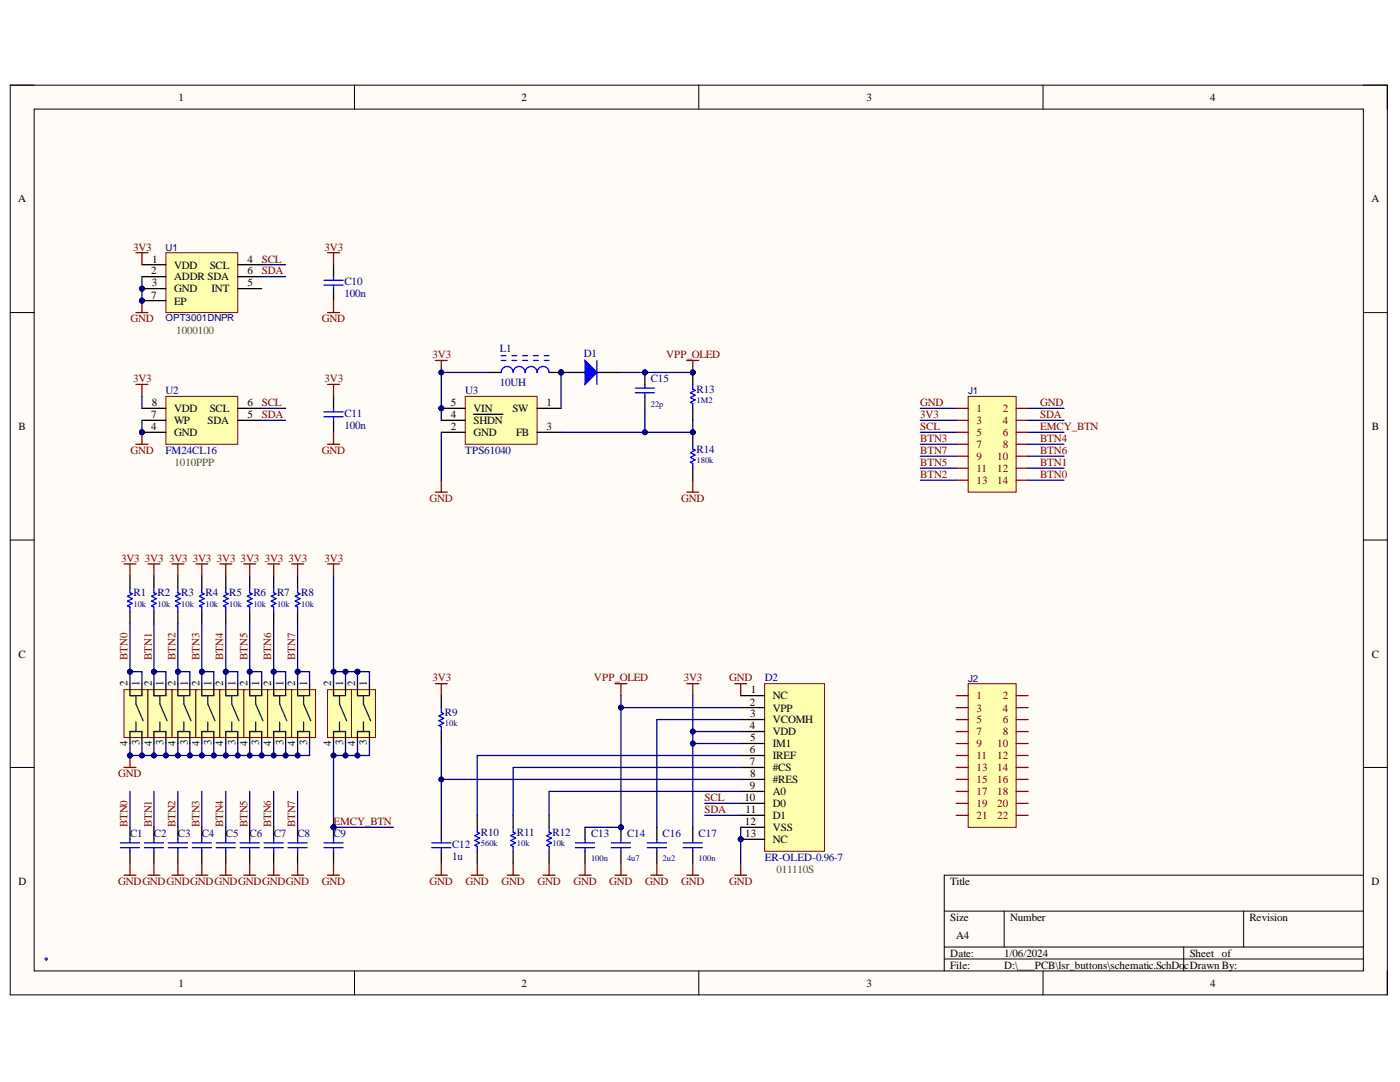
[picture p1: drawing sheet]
<svg xmlns="http://www.w3.org/2000/svg" width="279mm" height="216mm" viewBox="0 0 279 216" stroke-linecap="round" stroke-linejoin="round" font-family="sans-serif">
<defs><g id="words">
<g font-size="2.2">
<text x="35.6" y="20.1">1</text>
<text x="104.1" y="20.1">2</text>
<text x="172.9" y="20.1">3</text>
<text x="241.5" y="20.1">4</text>
<text x="3.6" y="40.4">A</text>
<text x="273.7" y="40.4">A</text>
<text x="30.4" y="52.4">1</text>
<text x="34.8" y="53.6">VDD</text>
<text x="41.9" y="53.6">SCL</text>
<text x="49.4" y="52.4">4</text>
<text x="30.2" y="54.8">2</text>
<text x="30.2" y="59.6">7</text>
<text x="30.3" y="57.1">3</text>
<text x="34.8" y="56">ADDR SDA</text>
<text x="34.8" y="58.3">GND</text>
<text x="42.2" y="58.3">INT</text>
<text x="49.4" y="57.1">5</text>
<text x="49.4" y="54.8">6</text>
<text x="34.8" y="60.8">EP</text>
<text x="30.2" y="83.4">7</text>
<text x="30.3" y="81.1">8</text>
<text x="34.8" y="82.2">VDD</text>
<text x="41.9" y="82.2">SCL</text>
<text x="49.4" y="83.4">5</text>
<text x="49.4" y="81.1">6</text>
<text x="90" y="83.4">4</text>
<text x="90" y="81.1">5</text>
<text x="94.5" y="82.2">VIN</text>
<text x="102.3" y="82.2">SW</text>
<text x="109.1" y="81.1">1</text>
<text x="3.7" y="85.8">B</text>
<text x="30.2" y="85.8">4</text>
<text x="34.8" y="87.1">GND</text>
<text x="34.8" y="84.6">WP</text>
<text x="41.4" y="84.6">SDA</text>
<text x="90" y="85.8">2</text>
<text x="94.5" y="87.1">GND</text>
<text x="94.5" y="84.6">SHDN</text>
<text x="103" y="87.1">FB</text>
<text x="109.1" y="85.8">3</text>
<text x="273.8" y="85.8">B</text>
<text x="3.7" y="131.2">C</text>
<text x="273.8" y="131.2">C</text>
<text x="25.5" y="136.9" transform="rotate(-90 25.5 136.9)">2</text>
<text x="27.8" y="136.9" transform="rotate(-90 27.8 136.9)">1</text>
<text x="30.3" y="136.9" transform="rotate(-90 30.3 136.9)">2</text>
<text x="32.6" y="136.9" transform="rotate(-90 32.6 136.9)">1</text>
<text x="35" y="136.9" transform="rotate(-90 35 136.9)">2</text>
<text x="37.5" y="136.9" transform="rotate(-90 37.5 136.9)">1</text>
<text x="39.8" y="136.9" transform="rotate(-90 39.8 136.9)">2</text>
<text x="42.2" y="136.9" transform="rotate(-90 42.2 136.9)">1</text>
<text x="44.6" y="136.9" transform="rotate(-90 44.6 136.9)">2</text>
<text x="47" y="136.9" transform="rotate(-90 47 136.9)">1</text>
<text x="49.4" y="136.9" transform="rotate(-90 49.4 136.9)">2</text>
<text x="51.7" y="136.9" transform="rotate(-90 51.7 136.9)">1</text>
<text x="54.1" y="136.9" transform="rotate(-90 54.1 136.9)">2</text>
<text x="56.6" y="136.9" transform="rotate(-90 56.6 136.9)">1</text>
<text x="58.9" y="136.9" transform="rotate(-90 58.9 136.9)">2</text>
<text x="61.3" y="136.9" transform="rotate(-90 61.3 136.9)">1</text>
<text x="66.1" y="136.9" transform="rotate(-90 66.1 136.9)">2</text>
<text x="68.5" y="136.9" transform="rotate(-90 68.5 136.9)">1</text>
<text x="70.9" y="136.9" transform="rotate(-90 70.9 136.9)">2</text>
<text x="73.2" y="136.9" transform="rotate(-90 73.2 136.9)">1</text>
<text x="149.7" y="140.8">2</text>
<text x="149.7" y="143.2">3</text>
<text x="149.8" y="138.3">1</text>
<text x="154.2" y="139.5">NC</text>
<text x="154.2" y="142">VPP</text>
<text x="25.5" y="148.9" transform="rotate(-90 25.5 148.9)">4</text>
<text x="27.8" y="148.7" transform="rotate(-90 27.8 148.7)">3</text>
<text x="30.3" y="148.9" transform="rotate(-90 30.3 148.9)">4</text>
<text x="32.6" y="148.7" transform="rotate(-90 32.6 148.7)">3</text>
<text x="35" y="148.9" transform="rotate(-90 35 148.9)">4</text>
<text x="37.5" y="148.7" transform="rotate(-90 37.5 148.7)">3</text>
<text x="39.8" y="148.9" transform="rotate(-90 39.8 148.9)">4</text>
<text x="42.2" y="148.7" transform="rotate(-90 42.2 148.7)">3</text>
<text x="44.6" y="148.9" transform="rotate(-90 44.6 148.9)">4</text>
<text x="47" y="148.7" transform="rotate(-90 47 148.7)">3</text>
<text x="49.4" y="148.9" transform="rotate(-90 49.4 148.9)">4</text>
<text x="51.7" y="148.7" transform="rotate(-90 51.7 148.7)">3</text>
<text x="54.1" y="148.9" transform="rotate(-90 54.1 148.9)">4</text>
<text x="56.6" y="148.7" transform="rotate(-90 56.6 148.7)">3</text>
<text x="58.9" y="148.9" transform="rotate(-90 58.9 148.9)">4</text>
<text x="61.3" y="148.7" transform="rotate(-90 61.3 148.7)">3</text>
<text x="66.1" y="148.9" transform="rotate(-90 66.1 148.9)">4</text>
<text x="68.5" y="148.7" transform="rotate(-90 68.5 148.7)">3</text>
<text x="70.9" y="148.9" transform="rotate(-90 70.9 148.9)">4</text>
<text x="73.2" y="148.7" transform="rotate(-90 73.2 148.7)">3</text>
<text x="149.7" y="145.5">4</text>
<text x="149.7" y="147.9">5</text>
<text x="154.2" y="144.3">VCOMH</text>
<text x="154.2" y="146.7">VDD</text>
<text x="154.2" y="149.1">IM1</text>
<text x="149.7" y="150.3">6</text>
<text x="149.7" y="152.7">7</text>
<text x="149.7" y="155.1">8</text>
<text x="154.2" y="151.5">IREF</text>
<text x="154.2" y="153.9">#CS</text>
<text x="148.6" y="159.9">10</text>
<text x="149.7" y="157.4">9</text>
<text x="154.2" y="156.3">#RES</text>
<text x="154.2" y="158.7">A0</text>
<text x="154.2" y="161.1">D0</text>
<text x="148.6" y="164.6">12</text>
<text x="148.7" y="167">13</text>
<text x="148.8" y="162.3">11</text>
<text x="154.2" y="163.4">D1</text>
<text x="154.2" y="165.8">VSS</text>
<text x="154.2" y="168.3">NC</text>
<text x="3.7" y="176.6">D</text>
<text x="189.7" y="176.6">Title</text>
<text x="273.7" y="176.6">D</text>
<text x="189.7" y="183.7">Size</text>
<text x="201.6" y="183.7">Number</text>
<text x="249.3" y="183.7">Revision</text>
<text x="189.7" y="190.9">Date:</text>
<text x="190.8" y="187.4">A4</text>
<text x="200.4" y="190.9">1/06/2024</text>
<text x="237.4" y="190.9">Sheet of</text>
<text x="35.6" y="196.9">1</text>
<text x="104.1" y="196.9">2</text>
<text x="172.9" y="196.9">3</text>
<text x="189.7" y="193.3">File:</text>
<text x="200.4" y="193.3">D:\___PCB\lsr_buttons\schematic.SchDo</text>
<text x="236.3" y="193.3">cDrawn By:</text>
<text x="241.5" y="196.9">4</text>
</g>
<g font-size="2.2" fill="#800000">
<text x="26.5" y="50">3V3</text>
<text x="52.3" y="52.4">SCL</text>
<text x="64.8" y="50">3V3</text>
<text x="52.3" y="54.8">SDA</text>
<text x="26" y="64.3">GND</text>
<text x="64.3" y="64.3">GND</text>
<text x="86.3" y="71.5">3V3</text>
<text x="132.9" y="71.5">VPP_OLED</text>
<text x="26.5" y="76.2">3V3</text>
<text x="64.8" y="76.2">3V3</text>
<text x="52.3" y="81.1">SCL</text>
<text x="52.3" y="83.4">SDA</text>
<text x="183.6" y="83.4">3V3</text>
<text x="183.6" y="81.1">GND</text>
<text x="207.6" y="83.4">SDA</text>
<text x="207.6" y="81.1">GND</text>
<text x="183.6" y="88.2">BTN3</text>
<text x="183.6" y="85.8">SCL</text>
<text x="207.6" y="88.2">BTN4</text>
<text x="207.6" y="85.8">EMCY_BTN</text>
<text x="26" y="90.6">GND</text>
<text x="64.3" y="90.6">GND</text>
<text x="183.6" y="95.4">BTN2</text>
<text x="183.6" y="93">BTN5</text>
<text x="183.6" y="90.6">BTN7</text>
<text x="207.6" y="95.4">BTN0</text>
<text x="207.6" y="93">BTN1</text>
<text x="207.6" y="90.6">BTN6</text>
<text x="85.7" y="100.1">GND</text>
<text x="136" y="100.1">GND</text>
<text x="24.2" y="112.1">3V3</text>
<text x="28.9" y="112.1">3V3</text>
<text x="33.7" y="112.1">3V3</text>
<text x="38.5" y="112.1">3V3</text>
<text x="43.3" y="112.1">3V3</text>
<text x="48" y="112.1">3V3</text>
<text x="52.8" y="112.1">3V3</text>
<text x="57.6" y="112.1">3V3</text>
<text x="64.8" y="112.1">3V3</text>
<text x="25.5" y="131.7" transform="rotate(-90 25.5 131.7)">BTN0</text>
<text x="30.3" y="131.7" transform="rotate(-90 30.3 131.7)">BTN1</text>
<text x="35" y="131.7" transform="rotate(-90 35 131.7)">BTN2</text>
<text x="39.8" y="131.7" transform="rotate(-90 39.8 131.7)">BTN3</text>
<text x="44.6" y="131.7" transform="rotate(-90 44.6 131.7)">BTN4</text>
<text x="49.4" y="131.7" transform="rotate(-90 49.4 131.7)">BTN5</text>
<text x="54.1" y="131.7" transform="rotate(-90 54.1 131.7)">BTN6</text>
<text x="58.9" y="131.7" transform="rotate(-90 58.9 131.7)">BTN7</text>
<text x="86.3" y="136">3V3</text>
<text x="118.5" y="136">VPP_OLED</text>
<text x="136.5" y="136">3V3</text>
<text x="145.5" y="136">GND</text>
<text x="23.6" y="155.1">GND</text>
<text x="140.6" y="159.9">SCL</text>
<text x="25.5" y="165.1" transform="rotate(-90 25.5 165.1)">BTN0</text>
<text x="30.3" y="165.1" transform="rotate(-90 30.3 165.1)">BTN1</text>
<text x="35" y="165.1" transform="rotate(-90 35 165.1)">BTN2</text>
<text x="39.8" y="165.1" transform="rotate(-90 39.8 165.1)">BTN3</text>
<text x="44.6" y="165.1" transform="rotate(-90 44.6 165.1)">BTN4</text>
<text x="49.4" y="165.1" transform="rotate(-90 49.4 165.1)">BTN5</text>
<text x="54.1" y="165.1" transform="rotate(-90 54.1 165.1)">BTN6</text>
<text x="58.9" y="165.1" transform="rotate(-90 58.9 165.1)">BTN7</text>
<text x="66.5" y="164.6">EMCY_BTN</text>
<text x="140.6" y="162.3">SDA</text>
<text x="23.6" y="176.6">GNDGNDGNDGNDGNDGNDGNDGND</text>
<text x="64.3" y="176.6">GND</text>
<text x="85.7" y="176.6">GND</text>
<text x="92.9" y="176.6">GND</text>
<text x="100.1" y="176.6">GND</text>
<text x="107.3" y="176.6">GND</text>
<text x="114.5" y="176.6">GND</text>
<text x="121.6" y="176.6">GND</text>
<text x="128.8" y="176.6">GND</text>
<text x="136" y="176.6">GND</text>
<text x="145.5" y="176.6">GND</text>
</g>
<g font-size="2.2" fill="#000080">
<text x="68.7" y="56.9">C10</text>
<text x="68.7" y="59.3">100n</text>
<text x="99.8" y="70.3">L1</text>
<text x="116.5" y="71.2">D1</text>
<text x="99.8" y="77">10UH</text>
<text x="129.9" y="76.2">C15</text>
<text x="33.1" y="78.7">U2</text>
<text x="68.7" y="83.2">C11</text>
<text x="92.8" y="78.7">U3</text>
<text x="139" y="78.4">R13</text>
<text x="68.7" y="85.6">100n</text>
<text x="33.1" y="90.6">FM24CL16</text>
<text x="92.8" y="90.6">TPS61040</text>
<text x="139" y="90.3">R14</text>
<text x="26.6" y="119">R1</text>
<text x="31.5" y="119">R2</text>
<text x="36.2" y="119">R3</text>
<text x="41" y="119">R4</text>
<text x="45.7" y="119">R5</text>
<text x="50.6" y="119">R6</text>
<text x="55.3" y="119">R7</text>
<text x="60.1" y="119">R8</text>
<text x="152.6" y="136">D2</text>
<text x="88.8" y="142.9">R9</text>
<text x="26" y="167">C1</text>
<text x="30.7" y="167">C2</text>
<text x="35.5" y="167">C3</text>
<text x="40.2" y="167">C4</text>
<text x="45.1" y="167">C5</text>
<text x="49.8" y="167">C6</text>
<text x="54.6" y="167">C7</text>
<text x="59.4" y="167">C8</text>
<text x="66.5" y="167">C9</text>
<text x="96" y="166.8">R10</text>
<text x="103.2" y="166.8">R11</text>
<text x="110.3" y="166.8">R12</text>
<text x="118" y="167">C13</text>
<text x="125.1" y="167">C14</text>
<text x="132.2" y="167">C16</text>
<text x="139.4" y="167">C17</text>
<text x="90.2" y="169.2">C12</text>
<text x="90.2" y="171.6">1u</text>
<text x="152.6" y="171.8">ER-OLED-0.96-7</text>
</g>
<g font-size="2.2" fill="#38761d">
<text x="35.2" y="66.7">1000100</text>
<text x="34.8" y="93">1010PPP</text>
<text x="155" y="174.2">011110S</text>
</g>
<g font-size="2.2" fill="#800">
<text x="194.9" y="82.2">1</text>
<text x="200.1" y="82.2">2</text>
<text x="194.9" y="84.6">3</text>
<text x="194.9" y="87.1">5</text>
<text x="194.9" y="89.4">7</text>
<text x="200.1" y="89.4">8</text>
<text x="200.1" y="87.1">6</text>
<text x="200.1" y="84.6">4</text>
<text x="194.9" y="91.8">9</text>
<text x="194.9" y="94.1">11</text>
<text x="199" y="94.1">12</text>
<text x="199" y="91.8">10</text>
<text x="194.9" y="96.6">13</text>
<text x="199" y="96.6">14</text>
<text x="194.9" y="139.5">1</text>
<text x="194.9" y="142">3</text>
<text x="200.1" y="142">4</text>
<text x="200.1" y="139.5">2</text>
<text x="194.9" y="144.3">5</text>
<text x="194.9" y="146.7">7</text>
<text x="194.9" y="149.1">9</text>
<text x="199" y="149.1">10</text>
<text x="200.1" y="146.7">8</text>
<text x="200.1" y="144.3">6</text>
<text x="194.9" y="151.5">11</text>
<text x="194.9" y="153.9">13</text>
<text x="199" y="153.9">14</text>
<text x="199" y="151.5">12</text>
<text x="194.9" y="156.3">15</text>
<text x="194.9" y="158.7">17</text>
<text x="194.9" y="161.1">19</text>
<text x="199" y="161.1">20</text>
<text x="199" y="158.7">18</text>
<text x="199" y="156.3">16</text>
<text x="194.9" y="163.4">21</text>
<text x="199" y="163.4">22</text>
</g>
<g font-size="1.9" fill="#000080">
<text x="33.1" y="50">U1</text>
<text x="33.1" y="64.1">OPT3001DNPR</text>
<text x="193.2" y="78.7">J1</text>
<text x="193.2" y="136.1">J2</text>
</g>
<g font-size="1.7" fill="#000080">
<text x="129.9" y="81.1">22p</text>
<text x="139" y="80.5">1M2</text>
<text x="139" y="92.4">180k</text>
<text x="26.6" y="121">10k</text>
<text x="31.5" y="121">10k</text>
<text x="36.2" y="121">10k</text>
<text x="41" y="121">10k</text>
<text x="45.7" y="121">10k</text>
<text x="50.6" y="121">10k</text>
<text x="55.3" y="121">10k</text>
<text x="60.1" y="121">10k</text>
<text x="88.8" y="144.9">10k</text>
<text x="96" y="168.8">560k</text>
<text x="103.2" y="168.8">10k</text>
<text x="110.3" y="168.8">10k</text>
<text x="118" y="171.9">100n</text>
<text x="125.1" y="171.9">4u7</text>
<text x="132.2" y="171.9">2u2</text>
<text x="139.4" y="171.9">100n</text>
</g>
</g></defs>
<path d="M2 17h274.9v181.5h-274.9z" fill-rule="evenodd" fill="#fffcf8"/>
<path d="M2 17h274.9v181.5h-274.9z" fill="none" stroke="#000" stroke-width=".2"/>
<path d="M6.8 21.8h265.3v171.9h-265.3z" fill-rule="evenodd" fill="#fffcf8"/>
<g fill="none" stroke="#000" stroke-width=".2">
<path d="M2 17h4.8M70.7 17v4.8M139.5 17v4.8M208.2 17v4.8M272.1 17h4.8v4.8M6.8 21.8h265.3v171.9h-265.3zM2 62.4h4.8M272.1 62.4h4.8M2 107.8h4.8M272.1 107.8h4.8M2 153.1h4.8M272.1 153.1h4.8"/>
<path d="M272.1 174.6h-83.7v19.1M70.7 193.7v4.8M139.5 193.7v4.8M188.4 181.8h83.7M188.4 189h83.7M188.4 191.4h83.7M200.4 181.8v7.2M208.2 193.7v4.8M236.2 189v4.7M248.2 181.8v7.2M276.9 193.7v4.8"/>
</g>
<circle cx="112" cy="74.3" r=".48" fill="#000080"/>
<circle cx="112" cy="74.3" r=".48" fill="none" stroke="#000080" stroke-width=".2"/>
<path d="M97.6 74.3h2.4M109.6 74.3h2.4" fill="none" stroke="#000" stroke-width=".25"/>
<circle cx="112" cy="74.3" r=".48" fill="#000080"/>
<circle cx="112" cy="74.3" r=".48" fill="none" stroke="#000080" stroke-width=".2"/>
<path d="M100 74.3a1.19 1.19 0 0 1 1.2-1.2 1.19 1.19 0 0 1 1.2 1.2 1.19 1.19 0 0 1 1.2-1.2 1.19 1.19 0 0 1 1.2 1.2 1.2 1.2 0 0 1 1.2-1.2 1.2 1.2 0 0 1 1.2 1.2 1.19 1.19 0 0 1 1.2-1.2 1.19 1.19 0 0 1 1.2 1.2M100 71.9h1M100 71h1M102.2 71.9h.9M102.2 71h.9M104.3 71.9h1M104.3 71h1M106.5 71.9h.9M106.5 71h.9M108.6 71.9h1M108.6 71h1" fill="none" stroke="#00f" stroke-width=".25"/>
<path d="M24.7 137.6h4.8v9.6h-4.8z" fill-rule="evenodd" fill="#ffffb0"/>
<path d="M24.7 137.6h4.8v9.6h-4.8z" fill="none" stroke="#800000" stroke-width=".2"/>
<path d="M25.9 136.4v2.4M28.3 136.4v2.4M25.9 146v2.4M28.3 146v2.4" fill="none" stroke="#000" stroke-width=".25"/>
<path d="M25.9 138.8h2.4M27.1 138.8v1.7l1.5 3.3M25.9 146h2.4M27.1 144.1v1.9" fill="none" stroke="#20124d" stroke-width=".25"/>
<path d="M34.3 137.6h4.8v9.6h-4.8z" fill-rule="evenodd" fill="#ffffb0"/>
<path d="M34.3 137.6h4.8v9.6h-4.8z" fill="none" stroke="#800000" stroke-width=".2"/>
<path d="M35.5 136.4v2.4M37.9 136.4v2.4M35.5 146v2.4M37.9 146v2.4" fill="none" stroke="#000" stroke-width=".25"/>
<path d="M35.5 138.8h2.4M36.7 138.8v1.7l1.4 3.3M35.5 146h2.4M36.7 144.1v1.9" fill="none" stroke="#20124d" stroke-width=".25"/>
<path d="M29.5 137.6h4.8v9.6h-4.8z" fill-rule="evenodd" fill="#ffffb0"/>
<path d="M29.5 137.6h4.8v9.6h-4.8z" fill="none" stroke="#800000" stroke-width=".2"/>
<path d="M30.7 136.4v2.4M33.1 136.4v2.4M30.7 146v2.4M33.1 146v2.4" fill="none" stroke="#000" stroke-width=".25"/>
<path d="M30.7 138.8h2.4M31.9 138.8v1.7l1.4 3.3M30.7 146h2.4M31.9 144.1v1.9" fill="none" stroke="#20124d" stroke-width=".25"/>
<path d="M39.1 137.6h4.8v9.6h-4.8z" fill-rule="evenodd" fill="#ffffb0"/>
<path d="M39.1 137.6h4.8v9.6h-4.8z" fill="none" stroke="#800000" stroke-width=".2"/>
<path d="M40.3 136.4v2.4M42.7 136.4v2.4M40.3 146v2.4M42.7 146v2.4" fill="none" stroke="#000" stroke-width=".25"/>
<path d="M40.3 138.8h2.4M41.5 138.8v1.7l1.4 3.3M40.3 146h2.4M41.5 144.1v1.9" fill="none" stroke="#20124d" stroke-width=".25"/>
<path d="M48.6 137.6h4.8v9.6h-4.8z" fill-rule="evenodd" fill="#ffffb0"/>
<path d="M48.6 137.6h4.8v9.6h-4.8z" fill="none" stroke="#800000" stroke-width=".2"/>
<path d="M49.8 136.4v2.4M52.2 136.4v2.4M49.8 146v2.4M52.2 146v2.4" fill="none" stroke="#000" stroke-width=".25"/>
<path d="M49.8 138.8h2.4M51 138.8v1.7l1.5 3.3M49.8 146h2.4M51 144.1v1.9" fill="none" stroke="#20124d" stroke-width=".25"/>
<path d="M43.9 137.6h4.7v9.6h-4.7z" fill-rule="evenodd" fill="#ffffb0"/>
<path d="M43.9 137.6h4.7v9.6h-4.7z" fill="none" stroke="#800000" stroke-width=".2"/>
<path d="M45.1 136.4v2.4M47.4 136.4v2.4M45.1 146v2.4M47.4 146v2.4" fill="none" stroke="#000" stroke-width=".25"/>
<path d="M45.1 138.8h2.3M46.3 138.8v1.7l1.4 3.3M45.1 146h2.3M46.3 144.1v1.9" fill="none" stroke="#20124d" stroke-width=".25"/>
<path d="M53.4 137.6h4.8v9.6h-4.8z" fill-rule="evenodd" fill="#ffffb0"/>
<path d="M53.4 137.6h4.8v9.6h-4.8z" fill="none" stroke="#800000" stroke-width=".2"/>
<path d="M54.6 136.4v2.4M57 136.4v2.4M54.6 146v2.4M57 146v2.4" fill="none" stroke="#000" stroke-width=".25"/>
<path d="M54.6 138.8h2.4M55.8 138.8v1.7l1.4 3.3M54.6 146h2.4M55.8 144.1v1.9" fill="none" stroke="#20124d" stroke-width=".25"/>
<path d="M58.2 137.6h4.8v9.6h-4.8z" fill-rule="evenodd" fill="#ffffb0"/>
<path d="M58.2 137.6h4.8v9.6h-4.8z" fill="none" stroke="#800000" stroke-width=".2"/>
<g fill="none" stroke="#000" stroke-width=".25">
<path d="M25.9 114.9v2.4M30.7 114.9v2.4M35.5 114.9v2.4M40.3 114.9v2.4M45.1 114.9v2.4M49.8 114.9v2.4M54.6 114.9v2.4M59.4 114.9v2.4M25.9 122.1v2.4M30.7 122.1v2.4M35.5 122.1v2.4M40.3 122.1v2.4"/>
<path d="M45.1 122.1v2.4M49.8 122.1v2.4M54.6 122.1v2.4M59.4 122.1v2.4M59.4 136.4v2.4M61.8 136.4v2.4M59.4 146v2.4M61.8 146v2.4"/>
</g>
<path d="M59.4 138.8h2.4M60.6 138.8v1.7l1.4 3.3M59.4 146h2.4M60.6 144.1v1.9" fill="none" stroke="#20124d" stroke-width=".25"/>
<path d="M25.9 117.3v1l.5 .2-.9 .5 .9 .5-.9 .4 .9 .5-.9 .5 .4 .2v1M30.7 117.3v1l.5 .2-1 .5 1 .5-1 .4 1 .5-1 .5 .5 .2v1M35.5 117.3v1l.5 .2-1 .5 1 .5-1 .4 1 .5-1 .5 .5 .2v1M40.3 117.3v1l.5 .2-1 .5 1 .5-1 .4 1 .5-1 .5 .5 .2v1M45.1 117.3v1l.4 .2-.9 .5 .9 .5-.9 .4 .9 .5-.9 .5 .5 .2v1M49.8 117.3v1l.5 .2-.9 .5 .9 .5-.9 .4 .9 .5-.9 .5 .4 .2v1M54.6 117.3v1l.5 .2-1 .5 1 .5-1 .4 1 .5-1 .5 .5 .2v1M59.4 117.3v1l.5 .2-1 .5 1 .5-1 .4 1 .5-1 .5 .5 .2v1" fill="none" stroke="#00f" stroke-width=".25"/>
<path d="M24.7 153.1h2.4M25.9 150.7v2.4" fill="none" stroke="#800000" stroke-width=".25"/>
<circle cx="25.9" cy="150.7" r=".48" fill="#000080"/>
<circle cx="25.9" cy="150.7" r=".48" fill="none" stroke="#000080" stroke-width=".2"/>
<g fill="none" stroke="#800000" stroke-width=".25">
<path d="M24.7 112.5h2.4M25.9 112.5v2.4M29.5 112.5h2.4M30.7 112.5v2.4M34.3 112.5h2.4M35.5 112.5v2.4M39.1 112.5h2.4M40.3 112.5v2.4M43.9 112.5h2.4M45.1 112.5v2.4M48.6 112.5h2.4M49.8 112.5v2.4"/>
<path d="M53.4 112.5h2.4M54.6 112.5v2.4M58.2 112.5h2.4M59.4 112.5v2.4"/>
</g>
<circle cx="28.3" cy="86.3" r=".48" fill="#000080"/>
<circle cx="28.3" cy="86.3" r=".48" fill="none" stroke="#000080" stroke-width=".2"/>
<path d="M33.1 79.1h14.3v9.5h-14.3z" fill-rule="evenodd" fill="#ffffb0"/>
<path d="M33.1 79.1h14.3v9.5h-14.3z" fill="none" stroke="#800000" stroke-width=".2"/>
<path d="M28.3 86.3h4.8" fill="none" stroke="#000" stroke-width=".25"/>
<circle cx="28.3" cy="86.3" r=".48" fill="#000080"/>
<circle cx="28.3" cy="86.3" r=".48" fill="none" stroke="#000080" stroke-width=".2"/>
<path d="M28.3 83.9h4.8M28.3 81.5h4.8M47.4 83.9h4.8M47.4 81.5h4.8" fill="none" stroke="#000" stroke-width=".25"/>
<path d="M27.1 88.6h2.4M28.3 86.3v2.3" fill="none" stroke="#800000" stroke-width=".25"/>
<circle cx="28.3" cy="86.3" r=".48" fill="#000080"/>
<circle cx="28.3" cy="86.3" r=".48" fill="none" stroke="#000080" stroke-width=".2"/>
<path d="M27.1 76.7h2.4M28.3 76.7v2.4" fill="none" stroke="#800000" stroke-width=".25"/>
<circle cx="147.8" cy="167.5" r=".48" fill="#000080"/>
<circle cx="147.8" cy="167.5" r=".48" fill="none" stroke="#000080" stroke-width=".2"/>
<path d="M152.6 136.4h11.9v33.5h-11.9z" fill-rule="evenodd" fill="#ffffb0"/>
<path d="M152.6 136.4h11.9v33.5h-11.9z" fill="none" stroke="#800000" stroke-width=".2"/>
<g fill="none" stroke="#000" stroke-width=".25">
<path d="M147.8 138.8h4.8M147.8 141.2h4.8M147.8 143.6h4.8M147.8 146h4.8M147.8 148.4h4.8M147.8 150.7h4.8M147.8 153.1h4.8M147.8 155.5h4.8M147.8 157.9h4.8M147.8 160.3h4.8M147.8 162.7h4.8M147.8 165.1h4.8"/>
<path d="M147.8 167.5h4.8"/>
</g>
<circle cx="147.8" cy="167.5" r=".48" fill="#000080"/>
<circle cx="147.8" cy="167.5" r=".48" fill="none" stroke="#000080" stroke-width=".2"/>
<path d="M146.6 136.4h2.4M147.8 136.4v2.4M129.9 174.6h2.4M131.1 172.2v2.4M146.6 174.6h2.4M147.8 172.2v2.4" fill="none" stroke="#800000" stroke-width=".25"/>
<path d="M131.1 165.1v2.4M131.1 169.9v2.3" fill="none" stroke="#000" stroke-width=".25"/>
<path d="M129.2 169.1h3.8M129.2 168.2h3.8M131.1 167.5v.7M131.1 169.1v.8" fill="none" stroke="#00f" stroke-width=".25"/>
<circle cx="123.9" cy="165.1" r=".48" fill="#000080"/>
<circle cx="123.9" cy="165.1" r=".48" fill="none" stroke="#000080" stroke-width=".2"/>
<path d="M123.9 165.1v2.4" fill="none" stroke="#000" stroke-width=".25"/>
<circle cx="123.9" cy="165.1" r=".48" fill="#000080"/>
<circle cx="123.9" cy="165.1" r=".48" fill="none" stroke="#000080" stroke-width=".2"/>
<path d="M95.2 162.7v2.4M95.2 169.9v2.3M116.8 165.1v2.4M116.8 169.9v2.3M123.9 169.9v2.3M138.3 165.1v2.4M138.3 169.9v2.3" fill="none" stroke="#000" stroke-width=".25"/>
<g fill="none" stroke="#00f" stroke-width=".25">
<path d="M95.2 165.1v.9l.5 .3-.9 .5 .9 .4-.9 .5 .9 .5-.9 .5 .4 .2v1M114.8 169.1h3.9M114.8 168.2h3.9M116.8 167.5v.7M116.8 169.1v.8M122 169.1h3.8M122 168.2h3.8M123.9 167.5v.7M123.9 169.1v.8M136.3 169.1h3.9M136.3 168.2h3.9M138.3 167.5v.7"/>
<path d="M138.3 169.1v.8"/>
</g>
<path d="M122.7 136.4h2.4M123.9 136.4v2.4M137.1 136.4h2.4M138.3 136.4v2.4M94 174.6h2.4M95.2 172.2v2.4M115.6 174.6h2.4M116.8 172.2v2.4M122.7 174.6h2.4M123.9 172.2v2.4M137.1 174.6h2.4M138.3 172.2v2.4" fill="none" stroke="#800000" stroke-width=".25"/>
<circle cx="88.1" cy="81.5" r=".48" fill="#000080"/>
<circle cx="88.1" cy="81.5" r=".48" fill="none" stroke="#000080" stroke-width=".2"/>
<path d="M92.8 79.1h14.4v9.5h-14.4z" fill-rule="evenodd" fill="#ffffb0"/>
<path d="M92.8 79.1h14.4v9.5h-14.4z" fill="none" stroke="#800000" stroke-width=".2"/>
<path d="M88.1 81.5h4.7M88.1 86.3h4.7M88.1 83.9h4.7M94.5 82.7h5.9M107.2 81.5h4.8M107.2 86.3h4.8" fill="none" stroke="#000" stroke-width=".25"/>
<circle cx="88.1" cy="81.5" r=".48" fill="#000080"/>
<circle cx="88.1" cy="81.5" r=".48" fill="none" stroke="#000080" stroke-width=".2"/>
<circle cx="112" cy="74.3" r=".48" fill="#000080"/>
<circle cx="112" cy="74.3" r=".48" fill="none" stroke="#000080" stroke-width=".2"/>
<path d="M112 74.3h4.8M119.1 74.3h4.8" fill="none" stroke="#000" stroke-width=".25"/>
<circle cx="112" cy="74.3" r=".48" fill="#000080"/>
<circle cx="112" cy="74.3" r=".48" fill="none" stroke="#000080" stroke-width=".2"/>
<path d="M116.8 71.9l2.3 2.4-2.3 2.4z" fill="#00f"/>
<path d="M116.8 71.9l2.3 2.4-2.3 2.4zM119.1 71.9v4.8" fill="none" stroke="#00f" stroke-width=".25"/>
<path d="M86.9 71.9h2.4M88.1 71.9v2.4" fill="none" stroke="#800000" stroke-width=".25"/>
<circle cx="88.1" cy="74.3" r=".48" fill="#000080"/>
<circle cx="88.1" cy="74.3" r=".48" fill="none" stroke="#000080" stroke-width=".2"/>
<path d="M86.9 98.2h2.4M88.1 95.8v2.4" fill="none" stroke="#800000" stroke-width=".25"/>
<circle cx="128.7" cy="74.3" r=".48" fill="#000080"/>
<circle cx="128.7" cy="74.3" r=".48" fill="none" stroke="#000080" stroke-width=".2"/>
<path d="M128.7 74.3v2.4" fill="none" stroke="#000" stroke-width=".25"/>
<circle cx="128.7" cy="74.3" r=".48" fill="#000080"/>
<circle cx="128.7" cy="74.3" r=".48" fill="none" stroke="#000080" stroke-width=".2"/>
<path d="M128.7 79.1v2.4" fill="none" stroke="#000" stroke-width=".25"/>
<path d="M126.8 78.4h3.8M126.8 77.4h3.8M128.7 76.7v.7M128.7 78.4v.7" fill="none" stroke="#00f" stroke-width=".25"/>
<circle cx="138.3" cy="74.3" r=".48" fill="#000080"/>
<circle cx="138.3" cy="74.3" r=".48" fill="none" stroke="#000080" stroke-width=".2"/>
<path d="M138.3 74.3v2.4" fill="none" stroke="#000" stroke-width=".25"/>
<circle cx="138.3" cy="74.3" r=".48" fill="#000080"/>
<circle cx="138.3" cy="74.3" r=".48" fill="none" stroke="#000080" stroke-width=".2"/>
<path d="M138.3 81.5v2.4" fill="none" stroke="#000" stroke-width=".25"/>
<path d="M138.3 76.7v1l.4 .2-.9 .5 .9 .5-.9 .4 .9 .5-.9 .5 .5 .2v1" fill="none" stroke="#00f" stroke-width=".25"/>
<circle cx="138.3" cy="86.3" r=".48" fill="#000080"/>
<circle cx="138.3" cy="86.3" r=".48" fill="none" stroke="#000080" stroke-width=".2"/>
<path d="M138.3 86.3v2.3" fill="none" stroke="#000" stroke-width=".25"/>
<circle cx="138.3" cy="86.3" r=".48" fill="#000080"/>
<circle cx="138.3" cy="86.3" r=".48" fill="none" stroke="#000080" stroke-width=".2"/>
<path d="M138.3 93.4v2.4" fill="none" stroke="#000" stroke-width=".25"/>
<path d="M138.3 88.6v1l.4 .2-.9 .5 .9 .5-.9 .5 .9 .5-.9 .4 .5 .3v.9" fill="none" stroke="#00f" stroke-width=".25"/>
<path d="M137.1 71.9h2.4M138.3 71.9v2.4M137.1 98.2h2.4M138.3 95.8v2.4" fill="none" stroke="#800000" stroke-width=".25"/>
<circle cx="138.3" cy="74.3" r=".48" fill="#000080"/>
<circle cx="138.3" cy="74.3" r=".48" fill="none" stroke="#000080" stroke-width=".2"/>
<g fill="none" stroke="#000" stroke-width=".25">
<path d="M66.6 79.1v2.4M66.6 83.9v2.4M88.1 138.8v2.4M88.1 146v2.4M25.9 165.1v2.4M25.9 169.9v2.3M30.7 165.1v2.4M30.7 169.9v2.3M35.5 165.1v2.4M35.5 169.9v2.3M40.3 165.1v2.4M40.3 169.9v2.3"/>
<path d="M45.1 165.1v2.4M45.1 169.9v2.3M49.8 165.1v2.4M49.8 169.9v2.3M54.6 165.1v2.4M54.6 169.9v2.3M59.4 165.1v2.4M59.4 169.9v2.3M88.1 165.1v2.4M88.1 169.9v2.3M102.4 162.7v2.4M102.4 169.9v2.3"/>
<path d="M109.6 162.7v2.4M109.6 169.9v2.3"/>
</g>
<g fill="none" stroke="#00f" stroke-width=".25">
<path d="M64.7 82.2h3.8M64.7 83.2h3.8M66.6 81.5v.7M66.6 83.2v.7M88.1 141.2v.9l.4 .3-.9 .5 .9 .4-.9 .5 .9 .5-.9 .5 .5 .2v1M24 168.2h3.8M24 169.1h3.8M25.9 167.5v.7M25.9 169.1v.8M28.8 168.2h3.8M28.8 169.1h3.8M30.7 167.5v.7"/>
<path d="M30.7 169.1v.8M33.6 168.2h3.8M33.6 169.1h3.8M35.5 167.5v.7M35.5 169.1v.8M38.4 168.2h3.8M38.4 169.1h3.8M40.3 167.5v.7M40.3 169.1v.8M43.1 168.2h3.9M43.1 169.1h3.9M45.1 167.5v.7"/>
<path d="M45.1 169.1v.8M47.9 168.2h3.8M47.9 169.1h3.8M49.8 167.5v.7M49.8 169.1v.8M52.7 168.2h3.8M52.7 169.1h3.8M54.6 167.5v.7M54.6 169.1v.8M57.5 168.2h3.8M57.5 169.1h3.8M59.4 167.5v.7"/>
<path d="M59.4 169.1v.8M86.2 168.2h3.8M86.2 169.1h3.8M88.1 167.5v.7M88.1 169.1v.8M102.4 165.1v.9l.5 .3-1 .5 1 .4-1 .5 1 .5-1 .5 .5 .2v1M109.6 165.1v.9l.5 .3-1 .5 1 .4-1 .5 1 .5-1 .5 .5 .2v1"/>
</g>
<g fill="none" stroke="#800000" stroke-width=".25">
<path d="M65.4 76.7h2.4M66.6 76.7v2.4M65.4 88.6h2.4M66.6 86.3v2.3M86.9 136.4h2.4M88.1 136.4v2.4M24.7 174.6h2.4M25.9 172.2v2.4M29.5 174.6h2.4M30.7 172.2v2.4M34.3 174.6h2.4M35.5 172.2v2.4"/>
<path d="M39.1 174.6h2.4M40.3 172.2v2.4M43.9 174.6h2.4M45.1 172.2v2.4M48.6 174.6h2.4M49.8 172.2v2.4M53.4 174.6h2.4M54.6 172.2v2.4M58.2 174.6h2.4M59.4 172.2v2.4M86.9 174.6h2.4M88.1 172.2v2.4"/>
<path d="M101.2 174.6h2.4M102.4 172.2v2.4M108.4 174.6h2.4M109.6 172.2v2.4"/>
</g>
<path d="M65.4 137.6h4.7v9.6h-4.7z" fill-rule="evenodd" fill="#ffffb0"/>
<path d="M65.4 137.6h4.7v9.6h-4.7z" fill="none" stroke="#800000" stroke-width=".2"/>
<path d="M66.6 136.4v2.4M69 136.4v2.4M66.6 146v2.4M69 146v2.4" fill="none" stroke="#000" stroke-width=".25"/>
<path d="M66.6 138.8h2.4M67.8 138.8v1.7l1.4 3.3M66.6 146h2.4M67.8 144.1v1.9" fill="none" stroke="#20124d" stroke-width=".25"/>
<path d="M70.1 137.6h4.8v9.6h-4.8z" fill-rule="evenodd" fill="#ffffb0"/>
<path d="M70.1 137.6h4.8v9.6h-4.8z" fill="none" stroke="#800000" stroke-width=".2"/>
<path d="M71.3 136.4v2.4M73.7 136.4v2.4M71.3 146v2.4M73.7 146v2.4" fill="none" stroke="#000" stroke-width=".25"/>
<path d="M71.3 138.8h2.4M72.5 138.8v1.7l1.5 3.3M71.3 146h2.4M72.5 144.1v1.9" fill="none" stroke="#20124d" stroke-width=".25"/>
<path d="M65.4 112.5h2.4M66.6 112.5v2.4" fill="none" stroke="#800000" stroke-width=".25"/>
<circle cx="66.6" cy="165.1" r=".48" fill="#000080"/>
<circle cx="66.6" cy="165.1" r=".48" fill="none" stroke="#000080" stroke-width=".2"/>
<path d="M193.2 136.4h9.6v28.7h-9.6z" fill-rule="evenodd" fill="#ffffb0"/>
<path d="M193.2 136.4h9.6v28.7h-9.6z" fill="none" stroke="#800000" stroke-width=".2"/>
<g fill="none" stroke="#800" stroke-width=".25">
<path d="M190.8 138.8h2.4M202.8 138.8h2.4M190.8 141.2h2.4M190.8 143.6h2.4M190.8 146h2.4M190.8 148.4h2.4M190.8 150.7h2.4M190.8 153.1h2.4M190.8 155.5h2.4M190.8 157.9h2.4M202.8 141.2h2.4M202.8 143.6h2.4"/>
<path d="M202.8 146h2.4M202.8 148.4h2.4M202.8 150.7h2.4M202.8 153.1h2.4M202.8 155.5h2.4M202.8 157.9h2.4M190.8 160.3h2.4M190.8 162.7h2.4M202.8 160.3h2.4M202.8 162.7h2.4"/>
</g>
<path d="M193.2 79.1h9.6v19.1h-9.6z" fill-rule="evenodd" fill="#ffffb0"/>
<path d="M193.2 79.1h9.6v19.1h-9.6z" fill="none" stroke="#800000" stroke-width=".2"/>
<g fill="none" stroke="#800" stroke-width=".25">
<path d="M190.8 81.5h2.4M190.8 83.9h2.4M190.8 86.3h2.4M190.8 88.6h2.4M190.8 91h2.4M190.8 93.4h2.4M190.8 95.8h2.4M202.8 81.5h2.4M202.8 83.9h2.4M202.8 86.3h2.4M202.8 88.6h2.4M202.8 91h2.4"/>
<path d="M202.8 93.4h2.4M202.8 95.8h2.4"/>
</g>
<circle cx="66.6" cy="165.1" r=".48" fill="#000080"/>
<circle cx="66.6" cy="165.1" r=".48" fill="none" stroke="#000080" stroke-width=".2"/>
<path d="M66.6 165.1v2.4M66.6 169.9v2.3" fill="none" stroke="#000" stroke-width=".25"/>
<circle cx="66.6" cy="165.1" r=".48" fill="#000080"/>
<circle cx="66.6" cy="165.1" r=".48" fill="none" stroke="#000080" stroke-width=".2"/>
<path d="M64.7 168.2h3.8M64.7 169.1h3.8M66.6 167.5v.7M66.6 169.1v.8" fill="none" stroke="#00f" stroke-width=".25"/>
<path d="M65.4 174.6h2.4M66.6 172.2v2.4" fill="none" stroke="#800000" stroke-width=".25"/>
<path d="M25.9 148.4v2.3" fill="none" stroke="#000080" stroke-width=".25"/>
<circle cx="25.9" cy="150.7" r=".48" fill="#000080"/>
<circle cx="25.9" cy="150.7" r=".48" fill="none" stroke="#000080" stroke-width=".2"/>
<path d="M28.3 148.4v2.3h-2.4" fill="none" stroke="#000080" stroke-width=".25"/>
<circle cx="25.9" cy="150.7" r=".48" fill="#000080"/>
<circle cx="25.9" cy="150.7" r=".48" fill="none" stroke="#000080" stroke-width=".2"/>
<circle cx="28.3" cy="150.7" r=".48" fill="#000080"/>
<circle cx="28.3" cy="150.7" r=".48" fill="none" stroke="#000080" stroke-width=".2"/>
<path d="M30.7 148.4v2.3h-2.4" fill="none" stroke="#000080" stroke-width=".25"/>
<circle cx="28.3" cy="150.7" r=".48" fill="#000080"/>
<circle cx="28.3" cy="150.7" r=".48" fill="none" stroke="#000080" stroke-width=".2"/>
<circle cx="30.7" cy="150.7" r=".48" fill="#000080"/>
<circle cx="30.7" cy="150.7" r=".48" fill="none" stroke="#000080" stroke-width=".2"/>
<path d="M33.1 148.4v2.3h-2.4" fill="none" stroke="#000080" stroke-width=".25"/>
<circle cx="30.7" cy="150.7" r=".48" fill="#000080"/>
<circle cx="30.7" cy="150.7" r=".48" fill="none" stroke="#000080" stroke-width=".2"/>
<circle cx="33.1" cy="150.7" r=".48" fill="#000080"/>
<circle cx="33.1" cy="150.7" r=".48" fill="none" stroke="#000080" stroke-width=".2"/>
<path d="M35.5 148.4v2.3h-2.4" fill="none" stroke="#000080" stroke-width=".25"/>
<circle cx="33.1" cy="150.7" r=".48" fill="#000080"/>
<circle cx="33.1" cy="150.7" r=".48" fill="none" stroke="#000080" stroke-width=".2"/>
<circle cx="35.5" cy="150.7" r=".48" fill="#000080"/>
<circle cx="35.5" cy="150.7" r=".48" fill="none" stroke="#000080" stroke-width=".2"/>
<path d="M37.9 148.4v2.3h-2.4" fill="none" stroke="#000080" stroke-width=".25"/>
<circle cx="35.5" cy="150.7" r=".48" fill="#000080"/>
<circle cx="35.5" cy="150.7" r=".48" fill="none" stroke="#000080" stroke-width=".2"/>
<circle cx="37.9" cy="150.7" r=".48" fill="#000080"/>
<circle cx="37.9" cy="150.7" r=".48" fill="none" stroke="#000080" stroke-width=".2"/>
<path d="M40.3 148.4v2.3h-2.4" fill="none" stroke="#000080" stroke-width=".25"/>
<circle cx="37.9" cy="150.7" r=".48" fill="#000080"/>
<circle cx="37.9" cy="150.7" r=".48" fill="none" stroke="#000080" stroke-width=".2"/>
<circle cx="40.3" cy="150.7" r=".48" fill="#000080"/>
<circle cx="40.3" cy="150.7" r=".48" fill="none" stroke="#000080" stroke-width=".2"/>
<path d="M42.7 148.4v2.3h-2.4" fill="none" stroke="#000080" stroke-width=".25"/>
<circle cx="40.3" cy="150.7" r=".48" fill="#000080"/>
<circle cx="40.3" cy="150.7" r=".48" fill="none" stroke="#000080" stroke-width=".2"/>
<circle cx="42.7" cy="150.7" r=".48" fill="#000080"/>
<circle cx="42.7" cy="150.7" r=".48" fill="none" stroke="#000080" stroke-width=".2"/>
<path d="M45.1 148.4v2.3h-2.4" fill="none" stroke="#000080" stroke-width=".25"/>
<circle cx="42.7" cy="150.7" r=".48" fill="#000080"/>
<circle cx="42.7" cy="150.7" r=".48" fill="none" stroke="#000080" stroke-width=".2"/>
<circle cx="45.1" cy="150.7" r=".48" fill="#000080"/>
<circle cx="45.1" cy="150.7" r=".48" fill="none" stroke="#000080" stroke-width=".2"/>
<path d="M47.4 148.4v2.3h-2.3" fill="none" stroke="#000080" stroke-width=".25"/>
<circle cx="45.1" cy="150.7" r=".48" fill="#000080"/>
<circle cx="45.1" cy="150.7" r=".48" fill="none" stroke="#000080" stroke-width=".2"/>
<circle cx="47.4" cy="150.7" r=".48" fill="#000080"/>
<circle cx="47.4" cy="150.7" r=".48" fill="none" stroke="#000080" stroke-width=".2"/>
<path d="M49.8 148.4v2.3h-2.4" fill="none" stroke="#000080" stroke-width=".25"/>
<circle cx="47.4" cy="150.7" r=".48" fill="#000080"/>
<circle cx="47.4" cy="150.7" r=".48" fill="none" stroke="#000080" stroke-width=".2"/>
<circle cx="49.8" cy="150.7" r=".48" fill="#000080"/>
<circle cx="49.8" cy="150.7" r=".48" fill="none" stroke="#000080" stroke-width=".2"/>
<path d="M52.2 148.4v2.3h-2.4" fill="none" stroke="#000080" stroke-width=".25"/>
<circle cx="49.8" cy="150.7" r=".48" fill="#000080"/>
<circle cx="49.8" cy="150.7" r=".48" fill="none" stroke="#000080" stroke-width=".2"/>
<circle cx="52.2" cy="150.7" r=".48" fill="#000080"/>
<circle cx="52.2" cy="150.7" r=".48" fill="none" stroke="#000080" stroke-width=".2"/>
<path d="M54.6 148.4v2.3h-2.4" fill="none" stroke="#000080" stroke-width=".25"/>
<circle cx="52.2" cy="150.7" r=".48" fill="#000080"/>
<circle cx="52.2" cy="150.7" r=".48" fill="none" stroke="#000080" stroke-width=".2"/>
<circle cx="54.6" cy="150.7" r=".48" fill="#000080"/>
<circle cx="54.6" cy="150.7" r=".48" fill="none" stroke="#000080" stroke-width=".2"/>
<path d="M57 148.4v2.3h-2.4" fill="none" stroke="#000080" stroke-width=".25"/>
<circle cx="54.6" cy="150.7" r=".48" fill="#000080"/>
<circle cx="54.6" cy="150.7" r=".48" fill="none" stroke="#000080" stroke-width=".2"/>
<circle cx="57" cy="150.7" r=".48" fill="#000080"/>
<circle cx="57" cy="150.7" r=".48" fill="none" stroke="#000080" stroke-width=".2"/>
<path d="M59.4 148.4v2.3h-2.4" fill="none" stroke="#000080" stroke-width=".25"/>
<circle cx="57" cy="150.7" r=".48" fill="#000080"/>
<circle cx="57" cy="150.7" r=".48" fill="none" stroke="#000080" stroke-width=".2"/>
<circle cx="59.4" cy="150.7" r=".48" fill="#000080"/>
<circle cx="59.4" cy="150.7" r=".48" fill="none" stroke="#000080" stroke-width=".2"/>
<path d="M61.8 148.4v2.3h-2.4" fill="none" stroke="#000080" stroke-width=".25"/>
<circle cx="59.4" cy="150.7" r=".48" fill="#000080"/>
<circle cx="59.4" cy="150.7" r=".48" fill="none" stroke="#000080" stroke-width=".2"/>
<path d="M25.9 124.5v9.5" fill="none" stroke="#000080" stroke-width=".25"/>
<circle cx="25.9" cy="134" r=".48" fill="#000080"/>
<circle cx="25.9" cy="134" r=".48" fill="none" stroke="#000080" stroke-width=".2"/>
<path d="M35.5 124.5v9.5" fill="none" stroke="#000080" stroke-width=".25"/>
<circle cx="35.5" cy="134" r=".48" fill="#000080"/>
<circle cx="35.5" cy="134" r=".48" fill="none" stroke="#000080" stroke-width=".2"/>
<path d="M30.7 124.5v9.5" fill="none" stroke="#000080" stroke-width=".25"/>
<circle cx="30.7" cy="134" r=".48" fill="#000080"/>
<circle cx="30.7" cy="134" r=".48" fill="none" stroke="#000080" stroke-width=".2"/>
<path d="M40.3 124.5v9.5" fill="none" stroke="#000080" stroke-width=".25"/>
<circle cx="40.3" cy="134" r=".48" fill="#000080"/>
<circle cx="40.3" cy="134" r=".48" fill="none" stroke="#000080" stroke-width=".2"/>
<path d="M49.8 124.5v9.5" fill="none" stroke="#000080" stroke-width=".25"/>
<circle cx="49.8" cy="134" r=".48" fill="#000080"/>
<circle cx="49.8" cy="134" r=".48" fill="none" stroke="#000080" stroke-width=".2"/>
<path d="M45.1 124.5v9.5" fill="none" stroke="#000080" stroke-width=".25"/>
<circle cx="45.1" cy="134" r=".48" fill="#000080"/>
<circle cx="45.1" cy="134" r=".48" fill="none" stroke="#000080" stroke-width=".2"/>
<path d="M54.6 124.5v9.5" fill="none" stroke="#000080" stroke-width=".25"/>
<circle cx="54.6" cy="134" r=".48" fill="#000080"/>
<circle cx="54.6" cy="134" r=".48" fill="none" stroke="#000080" stroke-width=".2"/>
<path d="M59.4 124.5v9.5" fill="none" stroke="#000080" stroke-width=".25"/>
<circle cx="59.4" cy="134" r=".48" fill="#000080"/>
<circle cx="59.4" cy="134" r=".48" fill="none" stroke="#000080" stroke-width=".2"/>
<path d="M28.3 83.9v2.4" fill="none" stroke="#000080" stroke-width=".25"/>
<circle cx="28.3" cy="86.3" r=".48" fill="#000080"/>
<circle cx="28.3" cy="86.3" r=".48" fill="none" stroke="#000080" stroke-width=".2"/>
<path d="M52.2 81.5h4.8M52.2 83.9h4.8M147.8 165.1v7.1" fill="none" stroke="#000080" stroke-width=".25"/>
<circle cx="147.8" cy="167.5" r=".48" fill="#000080"/>
<circle cx="147.8" cy="167.5" r=".48" fill="none" stroke="#000080" stroke-width=".2"/>
<path d="M147.8 143.6h-16.7v21.5M147.8 141.2h-23.9v23.9h-7.1" fill="none" stroke="#000080" stroke-width=".25"/>
<circle cx="123.9" cy="165.1" r=".48" fill="#000080"/>
<circle cx="123.9" cy="165.1" r=".48" fill="none" stroke="#000080" stroke-width=".2"/>
<circle cx="123.9" cy="141.2" r=".48" fill="#000080"/>
<circle cx="123.9" cy="141.2" r=".48" fill="none" stroke="#000080" stroke-width=".2"/>
<path d="M138.3 138.8v7.2" fill="none" stroke="#000080" stroke-width=".25"/>
<circle cx="138.3" cy="146" r=".48" fill="#000080"/>
<circle cx="138.3" cy="146" r=".48" fill="none" stroke="#000080" stroke-width=".2"/>
<path d="M123.9 138.8v2.4" fill="none" stroke="#000080" stroke-width=".25"/>
<circle cx="123.9" cy="141.2" r=".48" fill="#000080"/>
<circle cx="123.9" cy="141.2" r=".48" fill="none" stroke="#000080" stroke-width=".2"/>
<path d="M112 74.3v7.2M147.8 150.7h-52.6v12" fill="none" stroke="#000080" stroke-width=".25"/>
<circle cx="112" cy="74.3" r=".48" fill="#000080"/>
<circle cx="112" cy="74.3" r=".48" fill="none" stroke="#000080" stroke-width=".2"/>
<path d="M128.7 74.3h9.6M88.1 86.3v9.5" fill="none" stroke="#000080" stroke-width=".25"/>
<circle cx="128.7" cy="74.3" r=".48" fill="#000080"/>
<circle cx="128.7" cy="74.3" r=".48" fill="none" stroke="#000080" stroke-width=".2"/>
<circle cx="138.3" cy="74.3" r=".48" fill="#000080"/>
<circle cx="138.3" cy="74.3" r=".48" fill="none" stroke="#000080" stroke-width=".2"/>
<path d="M25.9 134v2.4M25.9 157.9v7.2M30.7 157.9v7.2M35.5 157.9v7.2M40.3 157.9v7.2M45.1 157.9v7.2M49.8 157.9v7.2M54.6 157.9v7.2M59.4 157.9v7.2" fill="none" stroke="#000080" stroke-width=".25"/>
<circle cx="25.9" cy="134" r=".48" fill="#000080"/>
<circle cx="25.9" cy="134" r=".48" fill="none" stroke="#000080" stroke-width=".2"/>
<path d="M35.5 134v2.4" fill="none" stroke="#000080" stroke-width=".25"/>
<circle cx="35.5" cy="134" r=".48" fill="#000080"/>
<circle cx="35.5" cy="134" r=".48" fill="none" stroke="#000080" stroke-width=".2"/>
<path d="M30.7 134v2.4" fill="none" stroke="#000080" stroke-width=".25"/>
<circle cx="30.7" cy="134" r=".48" fill="#000080"/>
<circle cx="30.7" cy="134" r=".48" fill="none" stroke="#000080" stroke-width=".2"/>
<path d="M40.3 134v2.4" fill="none" stroke="#000080" stroke-width=".25"/>
<circle cx="40.3" cy="134" r=".48" fill="#000080"/>
<circle cx="40.3" cy="134" r=".48" fill="none" stroke="#000080" stroke-width=".2"/>
<path d="M49.8 134v2.4" fill="none" stroke="#000080" stroke-width=".25"/>
<circle cx="49.8" cy="134" r=".48" fill="#000080"/>
<circle cx="49.8" cy="134" r=".48" fill="none" stroke="#000080" stroke-width=".2"/>
<path d="M45.1 134v2.4" fill="none" stroke="#000080" stroke-width=".25"/>
<circle cx="45.1" cy="134" r=".48" fill="#000080"/>
<circle cx="45.1" cy="134" r=".48" fill="none" stroke="#000080" stroke-width=".2"/>
<path d="M54.6 134v2.4" fill="none" stroke="#000080" stroke-width=".25"/>
<circle cx="54.6" cy="134" r=".48" fill="#000080"/>
<circle cx="54.6" cy="134" r=".48" fill="none" stroke="#000080" stroke-width=".2"/>
<path d="M59.4 134v2.4" fill="none" stroke="#000080" stroke-width=".25"/>
<circle cx="59.4" cy="134" r=".48" fill="#000080"/>
<circle cx="59.4" cy="134" r=".48" fill="none" stroke="#000080" stroke-width=".2"/>
<path d="M25.9 134h2.4v2.4" fill="none" stroke="#000080" stroke-width=".25"/>
<circle cx="25.9" cy="134" r=".48" fill="#000080"/>
<circle cx="25.9" cy="134" r=".48" fill="none" stroke="#000080" stroke-width=".2"/>
<path d="M30.7 134h2.4v2.4" fill="none" stroke="#000080" stroke-width=".25"/>
<circle cx="30.7" cy="134" r=".48" fill="#000080"/>
<circle cx="30.7" cy="134" r=".48" fill="none" stroke="#000080" stroke-width=".2"/>
<path d="M35.5 134h2.4v2.4" fill="none" stroke="#000080" stroke-width=".25"/>
<circle cx="35.5" cy="134" r=".48" fill="#000080"/>
<circle cx="35.5" cy="134" r=".48" fill="none" stroke="#000080" stroke-width=".2"/>
<path d="M40.3 134h2.4v2.4" fill="none" stroke="#000080" stroke-width=".25"/>
<circle cx="40.3" cy="134" r=".48" fill="#000080"/>
<circle cx="40.3" cy="134" r=".48" fill="none" stroke="#000080" stroke-width=".2"/>
<path d="M45.1 134h2.3v2.4" fill="none" stroke="#000080" stroke-width=".25"/>
<circle cx="45.1" cy="134" r=".48" fill="#000080"/>
<circle cx="45.1" cy="134" r=".48" fill="none" stroke="#000080" stroke-width=".2"/>
<path d="M49.8 134h2.4v2.4" fill="none" stroke="#000080" stroke-width=".25"/>
<circle cx="49.8" cy="134" r=".48" fill="#000080"/>
<circle cx="49.8" cy="134" r=".48" fill="none" stroke="#000080" stroke-width=".2"/>
<path d="M54.6 134h2.4v2.4" fill="none" stroke="#000080" stroke-width=".25"/>
<circle cx="54.6" cy="134" r=".48" fill="#000080"/>
<circle cx="54.6" cy="134" r=".48" fill="none" stroke="#000080" stroke-width=".2"/>
<path d="M59.4 134h2.4v2.4" fill="none" stroke="#000080" stroke-width=".25"/>
<circle cx="59.4" cy="134" r=".48" fill="#000080"/>
<circle cx="59.4" cy="134" r=".48" fill="none" stroke="#000080" stroke-width=".2"/>
<path d="M28.3 79.1v2.4M88.1 148.4v7.1h59.7" fill="none" stroke="#000080" stroke-width=".25"/>
<circle cx="88.1" cy="155.5" r=".48" fill="#000080"/>
<circle cx="88.1" cy="155.5" r=".48" fill="none" stroke="#000080" stroke-width=".2"/>
<path d="M88.1 155.5v9.6" fill="none" stroke="#000080" stroke-width=".25"/>
<circle cx="88.1" cy="155.5" r=".48" fill="#000080"/>
<circle cx="88.1" cy="155.5" r=".48" fill="none" stroke="#000080" stroke-width=".2"/>
<path d="M138.3 148.4h9.5" fill="none" stroke="#000080" stroke-width=".25"/>
<circle cx="138.3" cy="148.4" r=".48" fill="#000080"/>
<circle cx="138.3" cy="148.4" r=".48" fill="none" stroke="#000080" stroke-width=".2"/>
<path d="M123.9 74.3h4.8M147.8 153.1h-45.4v9.6M147.8 157.9h-38.2v4.8M140.6 160.3h7.2M140.6 162.7h7.2" fill="none" stroke="#000080" stroke-width=".25"/>
<circle cx="128.7" cy="74.3" r=".48" fill="#000080"/>
<circle cx="128.7" cy="74.3" r=".48" fill="none" stroke="#000080" stroke-width=".2"/>
<path d="M128.7 81.5v4.8" fill="none" stroke="#000080" stroke-width=".25"/>
<circle cx="128.7" cy="86.3" r=".48" fill="#000080"/>
<circle cx="128.7" cy="86.3" r=".48" fill="none" stroke="#000080" stroke-width=".2"/>
<path d="M69 148.4v2.3" fill="none" stroke="#000080" stroke-width=".25"/>
<circle cx="69" cy="150.7" r=".48" fill="#000080"/>
<circle cx="69" cy="150.7" r=".48" fill="none" stroke="#000080" stroke-width=".2"/>
<path d="M71.3 148.4v2.3" fill="none" stroke="#000080" stroke-width=".25"/>
<circle cx="71.3" cy="150.7" r=".48" fill="#000080"/>
<circle cx="71.3" cy="150.7" r=".48" fill="none" stroke="#000080" stroke-width=".2"/>
<path d="M71.3 134v2.4" fill="none" stroke="#000080" stroke-width=".25"/>
<circle cx="71.3" cy="134" r=".48" fill="#000080"/>
<circle cx="71.3" cy="134" r=".48" fill="none" stroke="#000080" stroke-width=".2"/>
<path d="M66.6 150.7v14.4h11.9" fill="none" stroke="#000080" stroke-width=".25"/>
<circle cx="66.6" cy="165.1" r=".48" fill="#000080"/>
<circle cx="66.6" cy="165.1" r=".48" fill="none" stroke="#000080" stroke-width=".2"/>
<circle cx="66.6" cy="150.7" r=".48" fill="#000080"/>
<circle cx="66.6" cy="150.7" r=".48" fill="none" stroke="#000080" stroke-width=".2"/>
<path d="M97.6 74.3h-9.5v9.6" fill="none" stroke="#000080" stroke-width=".25"/>
<circle cx="88.1" cy="81.5" r=".48" fill="#000080"/>
<circle cx="88.1" cy="81.5" r=".48" fill="none" stroke="#000080" stroke-width=".2"/>
<circle cx="88.1" cy="74.3" r=".48" fill="#000080"/>
<circle cx="88.1" cy="74.3" r=".48" fill="none" stroke="#000080" stroke-width=".2"/>
<path d="M138.3 83.9v2.4h-26.3" fill="none" stroke="#000080" stroke-width=".25"/>
<circle cx="128.7" cy="86.3" r=".48" fill="#000080"/>
<circle cx="128.7" cy="86.3" r=".48" fill="none" stroke="#000080" stroke-width=".2"/>
<circle cx="138.3" cy="86.3" r=".48" fill="#000080"/>
<circle cx="138.3" cy="86.3" r=".48" fill="none" stroke="#000080" stroke-width=".2"/>
<path d="M147.8 146h-9.5v19.1" fill="none" stroke="#000080" stroke-width=".25"/>
<circle cx="138.3" cy="148.4" r=".48" fill="#000080"/>
<circle cx="138.3" cy="148.4" r=".48" fill="none" stroke="#000080" stroke-width=".2"/>
<circle cx="138.3" cy="146" r=".48" fill="#000080"/>
<circle cx="138.3" cy="146" r=".48" fill="none" stroke="#000080" stroke-width=".2"/>
<path d="M66.6 148.4v2.3h7.1v-2.3" fill="none" stroke="#000080" stroke-width=".25"/>
<circle cx="66.6" cy="150.7" r=".48" fill="#000080"/>
<circle cx="66.6" cy="150.7" r=".48" fill="none" stroke="#000080" stroke-width=".2"/>
<circle cx="69" cy="150.7" r=".48" fill="#000080"/>
<circle cx="69" cy="150.7" r=".48" fill="none" stroke="#000080" stroke-width=".2"/>
<circle cx="71.3" cy="150.7" r=".48" fill="#000080"/>
<circle cx="71.3" cy="150.7" r=".48" fill="none" stroke="#000080" stroke-width=".2"/>
<g fill="none" stroke="#000080" stroke-width=".25">
<path d="M183.7 95.8h7.1M183.7 93.4h7.1M183.7 91h7.1M183.7 88.6h7.1M183.7 86.3h7.1M183.7 83.9h7.1M183.7 81.5h7.1M205.2 95.8h7.1M205.2 93.4h7.1M205.2 91h7.1M205.2 88.6h7.1M205.2 86.3h7.1"/>
<path d="M205.2 83.9h7.1M205.2 81.5h7.1"/>
</g>
<circle cx="28.3" cy="57.6" r=".48" fill="#000080"/>
<circle cx="28.3" cy="57.6" r=".48" fill="none" stroke="#000080" stroke-width=".2"/>
<circle cx="28.3" cy="60" r=".48" fill="#000080"/>
<circle cx="28.3" cy="60" r=".48" fill="none" stroke="#000080" stroke-width=".2"/>
<path d="M33.1 50.4h14.3v12h-14.3z" fill-rule="evenodd" fill="#ffffb0"/>
<path d="M33.1 50.4h14.3v12h-14.3z" fill="none" stroke="#800000" stroke-width=".2"/>
<path d="M28.3 52.8h4.8M28.3 55.2h4.8M28.3 57.6h4.8" fill="none" stroke="#000" stroke-width=".25"/>
<circle cx="28.3" cy="57.6" r=".48" fill="#000080"/>
<circle cx="28.3" cy="57.6" r=".48" fill="none" stroke="#000080" stroke-width=".2"/>
<path d="M28.3 60h4.8M47.4 52.8h4.8M47.4 57.6h4.8M47.4 55.2h4.8" fill="none" stroke="#000" stroke-width=".25"/>
<circle cx="28.3" cy="60" r=".48" fill="#000080"/>
<circle cx="28.3" cy="60" r=".48" fill="none" stroke="#000080" stroke-width=".2"/>
<path d="M52.2 52.8h4.8M52.2 55.2h4.8" fill="none" stroke="#000080" stroke-width=".25"/>
<path d="M28.3 60v2.4M27.1 62.4h2.4" fill="none" stroke="#800000" stroke-width=".25"/>
<circle cx="28.3" cy="60" r=".48" fill="#000080"/>
<circle cx="28.3" cy="60" r=".48" fill="none" stroke="#000080" stroke-width=".2"/>
<path d="M28.3 55.2v4.8" fill="none" stroke="#000080" stroke-width=".25"/>
<circle cx="28.3" cy="60" r=".48" fill="#000080"/>
<circle cx="28.3" cy="60" r=".48" fill="none" stroke="#000080" stroke-width=".2"/>
<circle cx="28.3" cy="57.6" r=".48" fill="#000080"/>
<circle cx="28.3" cy="57.6" r=".48" fill="none" stroke="#000080" stroke-width=".2"/>
<path d="M27.1 50.4h2.4M28.3 50.4v2.4M65.4 50.4h2.4M66.6 50.4v2.4M66.6 60v2.4M65.4 62.4h2.4" fill="none" stroke="#800000" stroke-width=".25"/>
<path d="M66.6 52.8v2.4M66.6 57.6v2.4" fill="none" stroke="#000" stroke-width=".25"/>
<path d="M64.7 55.9h3.8M64.7 56.9h3.8M66.6 55.2v.7M66.6 56.9v.7" fill="none" stroke="#00f" stroke-width=".25"/>
<path d="M66.6 134h4.7" fill="none" stroke="#000080" stroke-width=".25"/>
<circle cx="66.6" cy="134" r=".48" fill="#000080"/>
<circle cx="66.6" cy="134" r=".48" fill="none" stroke="#000080" stroke-width=".2"/>
<circle cx="69" cy="134" r=".48" fill="#000080"/>
<circle cx="69" cy="134" r=".48" fill="none" stroke="#000080" stroke-width=".2"/>
<circle cx="71.3" cy="134" r=".48" fill="#000080"/>
<circle cx="71.3" cy="134" r=".48" fill="none" stroke="#000080" stroke-width=".2"/>
<path d="M71.3 134h2.4v2.4" fill="none" stroke="#000080" stroke-width=".25"/>
<circle cx="71.3" cy="134" r=".48" fill="#000080"/>
<circle cx="71.3" cy="134" r=".48" fill="none" stroke="#000080" stroke-width=".2"/>
<path d="M66.6 114.9v21.5" fill="none" stroke="#000080" stroke-width=".25"/>
<circle cx="66.6" cy="134" r=".48" fill="#000080"/>
<circle cx="66.6" cy="134" r=".48" fill="none" stroke="#000080" stroke-width=".2"/>
<path d="M69 134v2.4" fill="none" stroke="#000080" stroke-width=".25"/>
<circle cx="69" cy="134" r=".48" fill="#000080"/>
<circle cx="69" cy="134" r=".48" fill="none" stroke="#000080" stroke-width=".2"/>
<circle cx="9.2" cy="191.4" r=".24" fill="#c0c0c0"/>
<circle cx="9.2" cy="191.4" r=".24" fill="none" stroke="#00f" stroke-width=".2"/>
<use href="#words"/>
</svg>
